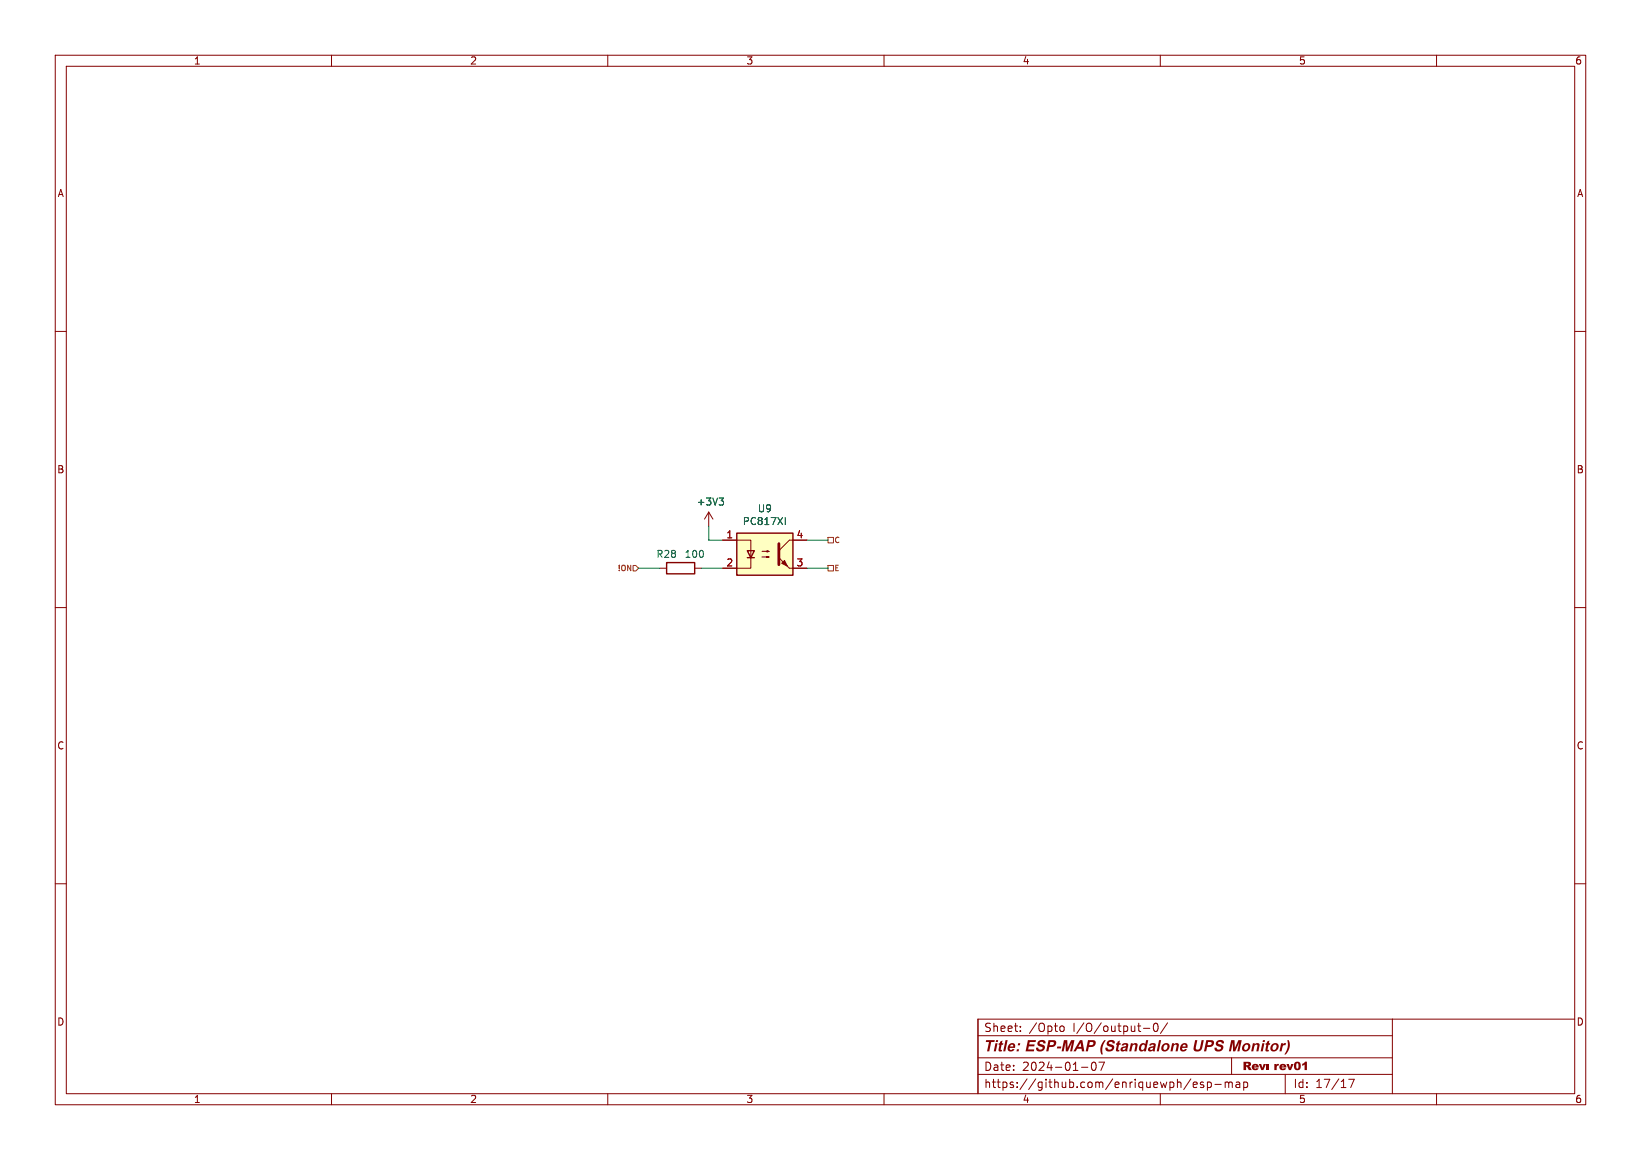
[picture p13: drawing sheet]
<svg xmlns="http://www.w3.org/2000/svg" width="297mm" height="210mm" viewBox="0 0 297 210" stroke-linecap="round" stroke-linejoin="round" font-family="sans-serif">
<defs><g id="words">
<text font-size="2.8" fill="#840000" x="178" y="191.1">Title: ESP-MAP (Standalone UPS Monitor)</text>
<g font-size="2.1" fill="#840000">
<text x="178" y="187">Sheet:</text>
<text x="186.2" y="187">/Opto</text>
<text x="194.1" y="187">I/O/output-0/</text>
<text x="178" y="194">Date:</text>
<text x="178" y="197.1">https://github.com/enriquewph/esp-map</text>
<text x="184.9" y="194">2024-01-07</text>
<text x="224.9" y="194.6">Rev: rev01</text>
<text x="234" y="197.1">Id:</text>
<text x="238" y="197.1">17/17</text>
</g>
<g font-size="1.8" fill="#840000">
<text x="35" y="11.8">1</text>
<text x="85" y="11.8">2</text>
<text x="135" y="11.8">3</text>
<text x="185" y="11.8">4</text>
<text x="235" y="11.8">5</text>
<text x="285" y="11.8">6</text>
<text x="10.4" y="35.8">A</text>
<text x="285.4" y="35.8">A</text>
<text x="10.3" y="85.8">B</text>
<text x="285.3" y="85.8">B</text>
<text x="10.3" y="135.8">C</text>
<text x="285.3" y="135.8">C</text>
<text x="10.3" y="185.8">D</text>
<text x="285.3" y="185.8">D</text>
<text x="35" y="199.8">1</text>
<text x="85" y="199.8">2</text>
<text x="135" y="199.8">3</text>
<text x="185" y="199.8">4</text>
<text x="235" y="199.8">5</text>
<text x="285" y="199.8">6</text>
</g>
<g font-size="1.8" fill="#006464">
<text x="126" y="91.7">+3V3</text>
<text x="134.4" y="95.2">PC817XI</text>
<text x="137.1" y="92.9">U9</text>
<text x="118.7" y="101.2">R28</text>
<text x="123.9" y="101.2">100</text>
</g>
<g font-size="1.8" fill="#a90000">
<text x="131.4" y="97.5">1</text>
<text x="144.1" y="97.5">4</text>
<text x="131.4" y="102.6">2</text>
<text x="144.1" y="102.6">3</text>
</g>
<g font-size="1.4" fill="#725600">
<text x="150.9" y="98.5">C</text>
<text x="111.8" y="103.6">!ON</text>
<text x="150.9" y="103.6">E</text>
</g>
</g></defs>
<g fill="none" stroke="#840000" stroke-width=".18">
<path d="M10 10h277v190h-277zM12 12h273v186h-273zM60 10v2M110 10v2M160 10v2M210 10v2M260 10v2M10 60h2M285 60h2M10 110h2M285 110h2M10 160h2"/>
<path d="M285 160h2M60 198v2M110 198v2M160 198v2M177 194.5h75M177 191.5h75M210 198v2M260 198v2"/>
</g>
<g fill="#840000">
<path d="M225.1 192.2l1.2 .1 .1 .5-.3 .3 .4 .6h-.5l-.4-.6-.1 .6h-.4v-1.2h.4v.3h.4l.1-.1-.2-.2h-.7z"/>
<path d="M234.4 192.4l.5-.2 .4 .2 .1 .8-.2 .5h-.5l-.4-.2-.1-.5h.4l.2 .5 .1-.1 .1-.3v-.4l-.2-.2-.1 .1-.1 .4h-.4z"/>
<path d="M235.7 192.6l.5-.4h.3v1.5h-.4v-1l-.4 .3z"/>
</g>
<g fill="none" stroke="#840000" stroke-width=".18">
<path d="M128.3 92.7l-.8 1.3M128.3 92.7v2.6M128.3 92.7l.7 1.3M130.8 97.8h5.1v5.1h-5.1M137.9 99.8h1.3l-.4 .1v-.2l.4 .1M146 97.8h-3.1l-1.9 1.9M119.4 102.9h1.2M125.7 102.9h1.3M137.9 100.8h1.3l-.4 .2v-.3l.4 .1M142.9 102.9h3.1M177 187.5h75M184.7 186.6v.1"/>
<path d="M184.7 185.8v.2M191.9 185.9l.4-.2 .3 .3v.5l-.1 .2h-.4l-.2-.1M195.7 193.2h1.2M197.6 192.6l-.1 .6 .2 .5 .2 .1 .3-.1 .1-.2v-.9M199.9 192.3l-.7 1.5M207 186.2h1.1M209 185.3l.1-.1a.8 .8 0 0 1 .5 .8 .8 .8 0 0 1-.5 .7 1 1 0 0 1-.1-1.4zM211.3 185.2l-1.3 1.9M215.5 195.3l-1.3 2M216 196.4l.7-.1-.1-.3-.4-.1-.2 .2v.7h.6M217.8 196l-.3-.1-.3 .2 .1 .2 .5 .2v.3h-.6M218.5 196l.5-.1 .2 .3v.4l-.1 .2h-.6"/>
<path d="M218.5 195.9v1.5M219.9 196.3h1.1M221.7 196l.5-.1 .2 .2M221.7 195.9v1M222.4 196.1l.2-.2 .4 .1v.9M222.4 196.1v.8M222.9 191.5v3M223.7 196h.6l.1 .9M224.4 196.3h-.5a.29 .29 0 0 0-.2 .3 .29 .29 0 0 0 .2 .3l.5-.1M225.1 196l.4-.1 .3 .3v.4l-.1 .2h-.6M225.1 195.9v1.5M232.6 194.5v3.5"/>
<path d="M244.1 195.4h1l-.6 1.5M252 184.5v13.5M285 184.5h-108v13.5"/>
</g>
<path d="M130.2 90.2h.7l-.4 .4M130.7 90.6l.2 .3v.3l-.2 .2M142.1 93.7v1.3" fill="none" stroke="#006464" stroke-width=".18"/>
<path d="M133.3 96.5h10.2v7.6h-10.2zM135.3 99.7h1.2l-.6 1.3zM120.6 101.9h5.1v2h-5.1zM135.3 101h1.2" fill="none" stroke="#840000" stroke-width=".25"/>
<path d="M133.3 96.5h10.2v7.6h-10.2z" fill="#ffffc2" stroke="#ffffc2" stroke-width=".18"/>
<g fill="#840000" stroke="#840000" stroke-width=".18">
<path d="M141 101l1.9 1.9z"/>
<path d="M141.5 102l.5-.5 .5 1z"/>
</g>
<path d="M141 98.4v3.8" fill="none" stroke="#840000" stroke-width=".51"/>
<path d="M149.9 97.3h1v1h-1zM114.6 102.4h.5l.5 .5-.5 .5h-.5zM149.9 102.4h1v1h-1z" fill="none" stroke="#725600" stroke-width=".18"/>
<path d="M128.3 95.3v2.5h2.5M146 97.8h3.9M115.6 102.9h3.8M127 102.9h3.8M146 102.9h3.9" fill="none" stroke="#009600" stroke-width=".18"/>
<use href="#words"/>
</svg>
